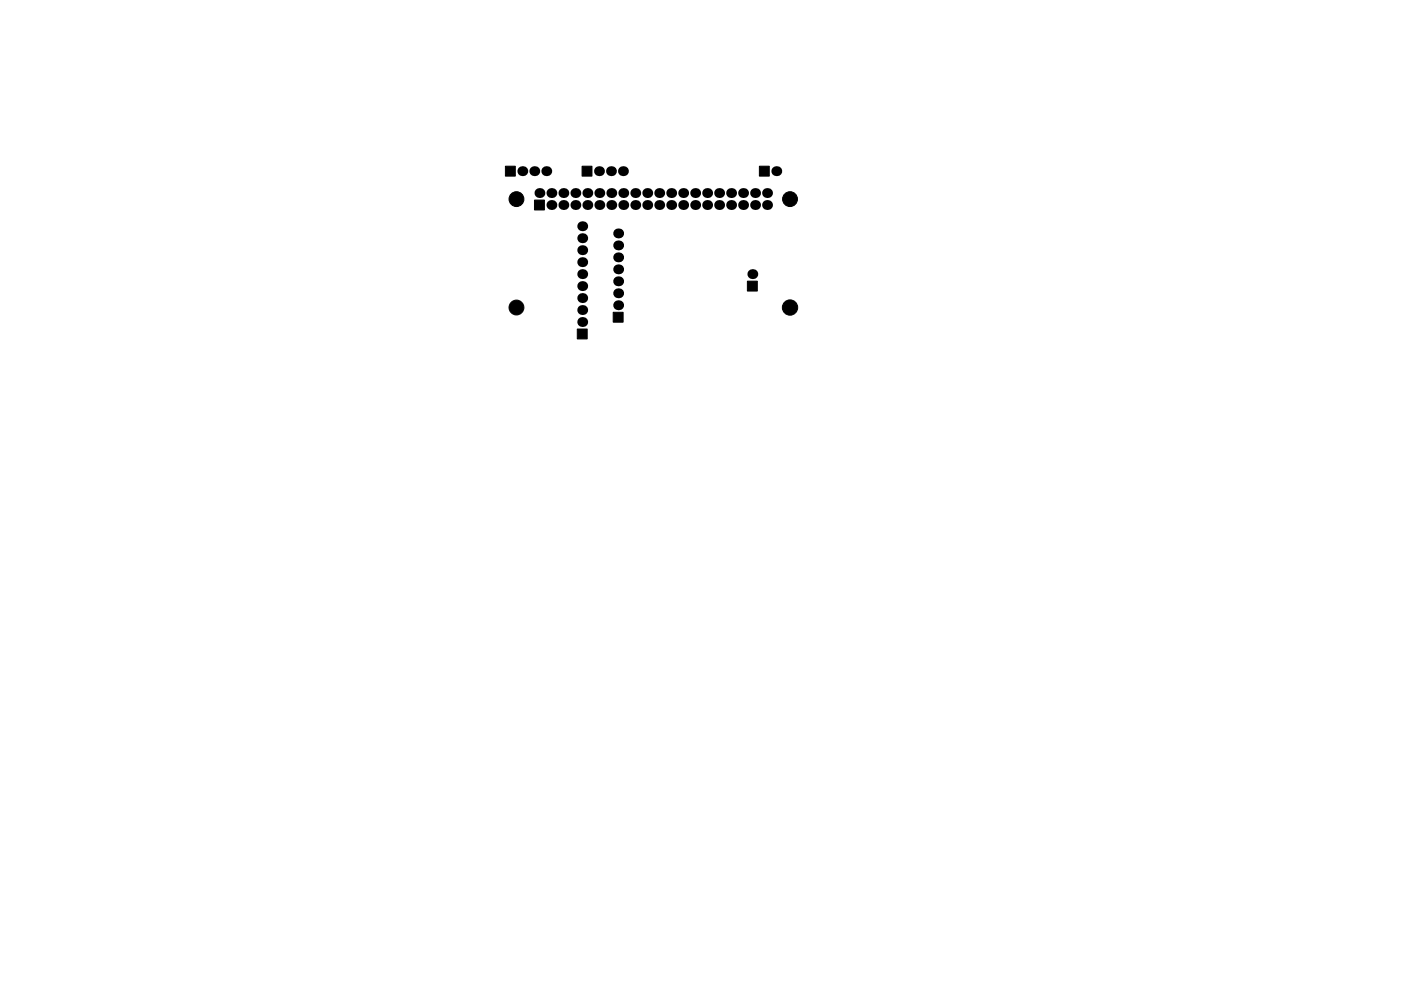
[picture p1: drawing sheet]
<svg xmlns="http://www.w3.org/2000/svg" width="297mm" height="210mm" viewBox="0 0 297 210" stroke-linecap="round" stroke-linejoin="round" font-family="sans-serif">
<g fill="#000" stroke="#000" stroke-width=".21">
<path d="M107.2 35.3h2.1v2.1h-2.1zM123.4 35.3h2.1v2.1h-2.1zM161 35.3h2.1v2.1h-2.1zM113.3 42.4h2.1v2.1h-2.1zM158.5 59.7h2.1v2.1h-2.1zM122.4 69.8h2.1v2.1h-2.1zM130 66.3h2.1v2.1h-2.1z"/>
<circle cx="109.5" cy="42.2" r="1.57"/>
<circle cx="167.5" cy="42.2" r="1.57"/>
<circle cx="109.5" cy="65.2" r="1.57"/>
<circle cx="167.5" cy="65.2" r="1.62"/>
</g>
<g fill="#000">
<circle cx="110.7" cy="36.3" r="1.05"/>
<circle cx="113.3" cy="36.3" r="1.05"/>
<circle cx="115.8" cy="36.3" r="1.05"/>
<circle cx="127" cy="36.3" r="1.05"/>
<circle cx="129.5" cy="36.3" r="1.05"/>
<circle cx="132.1" cy="36.3" r="1.05"/>
<circle cx="164.6" cy="36.3" r="1.05"/>
<circle cx="114.4" cy="41" r="1.05"/>
<circle cx="116.9" cy="43.5" r="1.05"/>
<circle cx="116.9" cy="41" r="1.05"/>
<circle cx="119.5" cy="41" r="1.05"/>
<circle cx="119.5" cy="43.5" r="1.05"/>
<circle cx="122" cy="41" r="1.05"/>
<circle cx="122" cy="43.5" r="1.05"/>
<circle cx="123.4" cy="55.6" r="1.05"/>
<circle cx="123.4" cy="53.1" r="1.05"/>
<circle cx="123.4" cy="50.5" r="1.05"/>
<circle cx="123.4" cy="48" r="1.05"/>
<circle cx="123.4" cy="58.2" r="1.05"/>
<circle cx="124.5" cy="43.5" r="1.05"/>
<circle cx="124.5" cy="41" r="1.05"/>
<circle cx="127.1" cy="43.5" r="1.05"/>
<circle cx="127.1" cy="41" r="1.05"/>
<circle cx="129.6" cy="43.5" r="1.05"/>
<circle cx="129.6" cy="41" r="1.05"/>
<circle cx="131.1" cy="52.1" r="1.05"/>
<circle cx="131.1" cy="49.5" r="1.05"/>
<circle cx="131.1" cy="54.6" r="1.05"/>
<circle cx="131.1" cy="57.1" r="1.05"/>
<circle cx="131.1" cy="59.7" r="1.05"/>
<circle cx="132.2" cy="43.5" r="1.05"/>
<circle cx="132.2" cy="41" r="1.05"/>
<circle cx="134.7" cy="41" r="1.05"/>
<circle cx="134.7" cy="43.5" r="1.05"/>
<circle cx="137.2" cy="43.5" r="1.05"/>
<circle cx="137.2" cy="41" r="1.05"/>
<circle cx="139.8" cy="43.5" r="1.05"/>
<circle cx="139.8" cy="41" r="1.05"/>
<circle cx="142.3" cy="43.5" r="1.05"/>
<circle cx="142.3" cy="41" r="1.05"/>
<circle cx="144.9" cy="41" r="1.05"/>
<circle cx="144.9" cy="43.5" r="1.05"/>
<circle cx="147.4" cy="43.5" r="1.05"/>
<circle cx="147.4" cy="41" r="1.05"/>
<circle cx="149.9" cy="41" r="1.05"/>
<circle cx="149.9" cy="43.5" r="1.05"/>
<circle cx="152.5" cy="43.5" r="1.05"/>
<circle cx="152.5" cy="41" r="1.05"/>
<circle cx="155" cy="41" r="1.05"/>
<circle cx="155" cy="43.5" r="1.05"/>
<circle cx="157.6" cy="43.5" r="1.05"/>
<circle cx="157.6" cy="41" r="1.05"/>
<circle cx="159.5" cy="58.2" r="1.05"/>
<circle cx="160.1" cy="43.5" r="1.05"/>
<circle cx="160.1" cy="41" r="1.05"/>
<circle cx="162.6" cy="43.5" r="1.05"/>
<circle cx="162.6" cy="41" r="1.05"/>
<circle cx="123.4" cy="65.8" r="1.05"/>
<circle cx="123.4" cy="60.7" r="1.05"/>
<circle cx="123.4" cy="68.3" r="1.05"/>
<circle cx="123.4" cy="63.2" r="1.05"/>
<circle cx="131.1" cy="62.2" r="1.05"/>
<circle cx="131.1" cy="64.8" r="1.05"/>
</g>
</svg>
